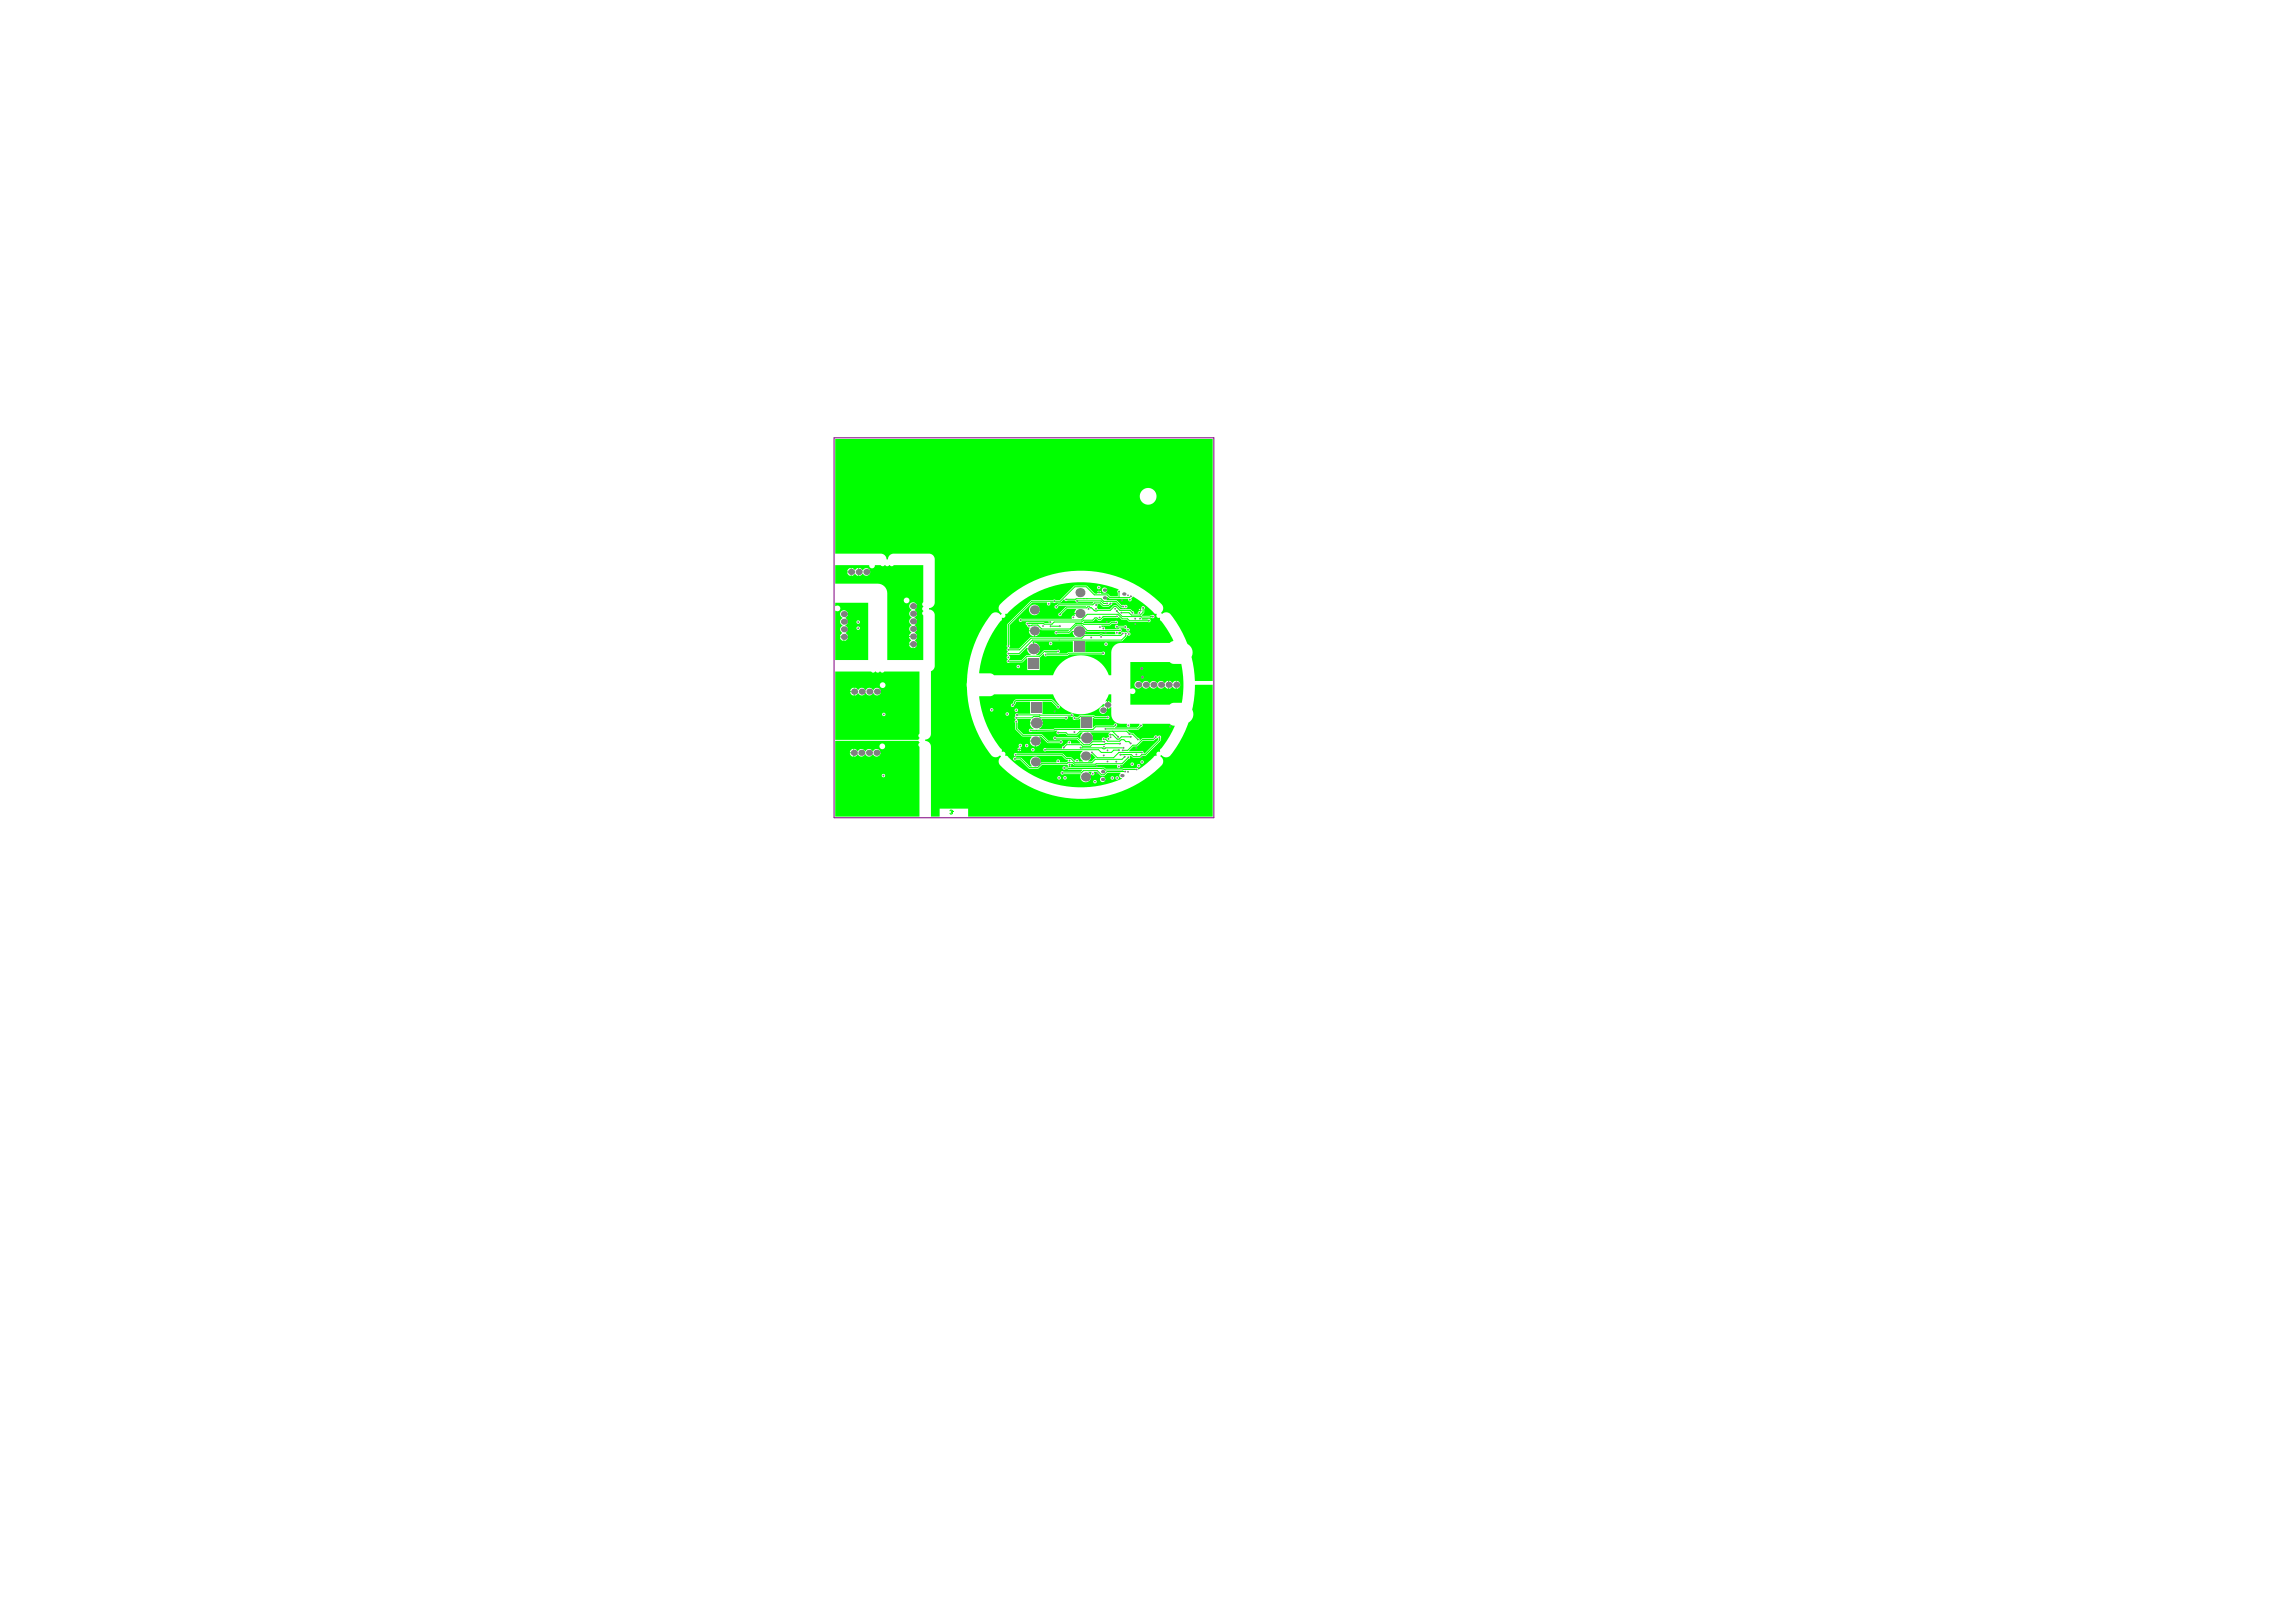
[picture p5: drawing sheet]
<svg xmlns="http://www.w3.org/2000/svg" width="420mm" height="297mm" viewBox="0 0 420 297" stroke-linecap="round" stroke-linejoin="round" font-family="sans-serif">
<path d="M152.7 80.1h69.5v69.6h-69.5z" fill="none" stroke="#800080" stroke-width=".18"/>
<g fill="#0f0">
<path d="M207.5 136.6h.7l1.1-1h1.9l.8-.6 .1 .4-2.5 2.5h-.2a.37 .37 0 0 0-.1-.4 .37 .37 0 0 0-.4 0h-2.2z"/>
<path d="M184.1 112.4l.2-.1a18.7 18.7 0 0 1 20.5-4.3l-.2 .2 .1 1h-1.4l-.6-.5h-1.1v-.2l-1.2 .2-1.4-1.5h-2.2l-2.8 2.6-1-.1-.2 .1h-4l-4.4 4.5v3.7l-.1 .3 .2 .2a.46 .46 0 0 0 0 .8 .38 .38 0 0 0-.2 .4 .38 .38 0 0 0 .2 .3 .38 .38 0 0 0-.2 .4 .38 .38 0 0 0 .2 .3 .31 .31 0 0 0-.2 .5 .31 .31 0 0 0 .5 0h2.4l.8-.8 .1 2.2h2.2v-2.2l.8-.7a.31 .31 0 0 0 .2 .4 .31 .31 0 0 0 .4-.1h3.7l.4-.2h6a.32 .32 0 0 0 .5 0 .32 .32 0 0 0-.1-.5 .32 .32 0 0 0-.4 0h-3.1v-1.9h6.6l1-.9 .1-.3a.35 .35 0 0 0 .5 .1 .35 .35 0 0 0 0-.6 .35 .35 0 0 0-.5 .1l-.3-.2-.3 .2-.3-.2-.4 .5h-.3v-.4a.45 .45 0 0 0 .6-.4l-.3-.3 1.2 .1a.32 .32 0 0 0 .2 .5 .32 .32 0 0 0 .3-.4 .32 .32 0 0 0-.5-.2 .36 .36 0 0 0 0-.5 .36 .36 0 0 0-.5 0h-1.1a.32 .32 0 0 0-.4-.1 .32 .32 0 0 0-.1 .4 .32 .32 0 0 0 .4 .2l.4 .1-.2 .1-2.5-.1a.37 .37 0 0 0-.2-.4 .37 .37 0 0 0-.4 .1v-.3h1.4l.4-.3h.7a.32 .32 0 0 0 .4-.1 .32 .32 0 0 0-.1-.4 .32 .32 0 0 0-.4 0l-.7 .1-.3 .3h-4.6l-.1-.2 .1-.2h1.6l.5-.4h.1a.65 .65 0 0 0 .9 .3l.5-.5h2.5l.3-.2 .5 .6h.9l.5 .3h3.4a.32 .32 0 0 0 .4 0 .32 .32 0 0 0-.1-.5 .32 .32 0 0 0-.4 .1h-1l-.1-.2 1.8-.1a.35 .35 0 0 0 .4 0 .35 .35 0 0 0 0-.5l-.2-.1-.5 .2h-1.5l.5-.6v-.7a.35 .35 0 0 0-.3-.5 .35 .35 0 0 0-.3 .5v.3l-.4 .1-.2 .6h-.6l-.1-.4-.6-.5h-1.9l-.8-.7h-.4l-.7 .7h-2.2l-.2-.4 .2-.3h-.3v-.2h.7l.5 .4h1l.7-.4 .1-.3h.5l1 .9 .4 .1h.3a.32 .32 0 0 0 .5-.1 .32 .32 0 0 0-.1-.4 .32 .32 0 0 0-.4 0l-.2-.1-.4 .1-.9-.9h-1.8l.1-.6 .5 .3h3.3a.37 .37 0 0 0 .4 .5 .37 .37 0 0 0 .2-.6l.3-.3a18.7 18.7 0 0 1 4.1 3.1l.3 .1a.49 .49 0 0 0 0 .6 .49 .49 0 0 0 .6 .1v.3l.1 .3a14 14 0 0 1 2.3 3.6l-.6 .4h-9a1.75 1.75 0 0 0-1.7 1.7v4.2h-.5a5.4 5.4 0 0 0-5.1-3.7 5.4 5.4 0 0 0-5.1 3.7h-10.8l-.7-.4h-2a18 18 0 0 1 4.1-9.8v-.3a.54 .54 0 0 0 .6-.1 .54 .54 0 0 0 .1-.6zM200.8 107.5a.35 .35 0 0 0 .7 0 .35 .35 0 0 0-.7 0zM201.3 108.1v.2h.3zM201 108.1l-.1 .2h.2v-.2zM201.7 108a.5 .5 0 0 0 1 0 .5 .5 0 0 0-1 0zM208.6 111.4l-.1 .3h.2v-.3zM202.2 117.9a.32 .32 0 0 0 .6 0 .32 .32 0 0 0-.6 0zM186.1 122a.32 .32 0 0 0 .6 0 .32 .32 0 0 0-.6 0z"/>
<path d="M152.9 122.9h6.6a.51 .51 0 0 0 .8 0 .51 .51 0 0 0 .9 0l.2 .2 .5-.2h6.4v11.4a.51 .51 0 0 0 .1 .8l-.3 .3h-15.2zM161.1 125.4a.53 .53 0 0 0 1 0 .53 .53 0 0 0-1 0zM155.8 126.1l-.1 .4h.6v-.7zM156.5 125.8v1.5l.3-.1 .3-.3a.86 .86 0 0 0 1.4-.1 .77 .77 0 0 0 .7 .5 .77 .77 0 0 0 .7-.5 .7 .7 0 0 0 1.1 .3 .7 .7 0 0 0 0-1.1 .7 .7 0 0 0-1.1 .3 .85 .85 0 0 0-1.5 0 .78 .78 0 0 0-1.3 0l-.3-.3zM155.7 126.7l.2 .5 .4 .1v-.6zM161.5 130.8a.32 .32 0 0 0 .6 0 .32 .32 0 0 0-.6 0z"/>
<path d="M206.9 121.2h7.3l.6 .3h1.5a18.5 18.5 0 0 1 .1 7.1h-1.6l-.6 .4h-7.3v-2a.57 .57 0 0 0 .8-.1 .57 .57 0 0 0 0-.8 .57 .57 0 0 0-.8 0zM214 124.6v1.5l.6-.4 .7 .4v-1.5l-.6 .4zM208 124.8a.73 .73 0 0 0 0 1.1 .73 .73 0 0 0 1.1-.3 .77 .77 0 0 0 .7 .4 .77 .77 0 0 0 .7-.4 .77 .77 0 0 0 .7 .4 .77 .77 0 0 0 .7-.4 .78 .78 0 0 0 1.4 0l.2 .3 .4 .2v-1.5l-.4 .1-.2 .3a.86 .86 0 0 0-1.5 .1 .77 .77 0 0 0-.7-.5 .77 .77 0 0 0-.7 .5 .77 .77 0 0 0-.7-.5 .77 .77 0 0 0-.7 .5 .7 .7 0 0 0-1-.3zM215.4 124.6v.6h.7l-.2-.3zM215.4 125.4v.7l.4-.2 .3-.5z"/>
<path d="M152.9 103.4h6.2a.53 .53 0 0 0 .6 .6 .53 .53 0 0 0 .5-.6h1a.51 .51 0 0 0 .9 0 .51 .51 0 0 0 .8 0l.3 .2 .4-.2h5.4v6.8a.51 .51 0 0 0 .1 .9 .51 .51 0 0 0 0 .8l-.3 .3 .2 .4v8.2h-6.6v-12.2a1.75 1.75 0 0 0-1.7-1.8h-7.8zM155.9 103.9v1.5l.6-.4 .6 .4v-1.5l-.5 .4zM155.4 104.1l-.3 .5h.6v-.7zM157.3 103.9v1.5l.4-.1 .2-.3a.73 .73 0 0 0 1.2 .1 .73 .73 0 0 0-.4-1.1h-.4l-.3 .4zM155.1 104.8l.1 .3 .5 .3v-.6zM165.5 109.9a.53 .53 0 0 0 1 0 .53 .53 0 0 0-1 0zM166.7 110.4a.81 .81 0 0 0 .2 1.3 .77 .77 0 0 0-.4 .7 .77 .77 0 0 0 .4 .7 .77 .77 0 0 0-.4 .7 .77 .77 0 0 0 .4 .7 .78 .78 0 0 0 0 1.3l-.3 .2-.2 .4h1.5l-.2-.4-.2-.2a.86 .86 0 0 0-.1-1.4 .77 .77 0 0 0 .5-.7 .77 .77 0 0 0-.5-.7 .77 .77 0 0 0 .5-.7 .77 .77 0 0 0-.5-.7 .7 .7 0 0 0 .4-1 .7 .7 0 0 0-1.1-.2zM166.4 116.6l.4 .5-.4 .7h1.5l-.4-.6 .4-.6zM167.3 118v.6l.4-.3 .2-.3zM166.4 118l.2 .3 .5 .3v-.6z"/>
<path d="M152.9 80.3h69.1v44.3h-3.2l-.4-3.3a2.88 2.88 0 0 1-.1-1.9 2.16 2.16 0 0 0-1-1.6l-1.3-2.9-1.7-2.4a1.11 1.11 0 0 0-1.6-.2l-.1-.2a1.04 1.04 0 0 0 .2-1.3l-1.4-1.4-1.9-1.4-3.1-1.7-2.2-.9-2.2-.5-3.5-.4h-2.4l-2.3 .3-3.4 1-2.1 1-2 1.2-1.9 1.4-1.3 1.2a1.14 1.14 0 0 0 .3 1.7l-.1 .2a1.19 1.19 0 0 0-1.8-.1l-1.7 2.5-1.4 3.1-1 3.3-.4 4 .4 4 1 3.4 1.4 3.1 1.7 2.4a1.05 1.05 0 0 0 1.6 0l.2 .2a1.17 1.17 0 0 0-.2 1.7l1.3 1.2 1.9 1.4 2 1.2 2.1 .9 3.4 1 2.4 .3 2.3 .1 3.5-.4 2.2-.6 2.2-.8 3.1-1.7 1.9-1.4 1.3-1.3a1.05 1.05 0 0 0-.3-1.6l.2-.2a1.13 1.13 0 0 0 1.7 0l1.7-2.4 1.7-3.6a1.73 1.73 0 0 0 .6-2.3l.3-1.7 .2-2.8 3.2-.1v24.2h-44.8v-1.5h-5.2v1.5h-1.6v-12.8a1.04 1.04 0 0 0-1-1.1l.1-.3a1.05 1.05 0 0 0 .9-1v-11.5h.2a1.07 1.07 0 0 0 .5-.9v-9.4a1.05 1.05 0 0 0-1-.9l.1-.3a1.05 1.05 0 0 0 .9-1.1v-8a1.05 1.05 0 0 0-.9-.9h-6.7a1.04 1.04 0 0 0-.9 1.1h-.3v-.2a1.05 1.05 0 0 0-1-.9h-8.4zM208.7 90.8a1.54 1.54 0 0 0 3 0 1.54 1.54 0 0 0-3 0z"/>
<path d="M189 110.3h2.7a.37 .37 0 0 0 .3 .5 .37 .37 0 0 0 .3-.5l.8 .1 1.1-.2 .6-.5a.39 .39 0 0 0 .3 .3 .39 .39 0 0 0 .3-.1h1.5a.32 .32 0 0 0 .1 .3 .32 .32 0 0 0 .4 0l2.8 .1-.2 .2h-6.2l-.4 .3a.32 .32 0 0 0-.3 .3 .32 .32 0 0 0 .3 .3 .32 .32 0 0 0 .3-.3l.1-.2 5.1 .1h-3.7l-1.2 1.1a.32 .32 0 0 0-.2 .4 .32 .32 0 0 0 .3 .3 .32 .32 0 0 0 .3-.4l.9-.9h1.7l-.3 .7h1v.2h-1l.1 .3a.41 .41 0 0 0-.5 .1 .41 .41 0 0 0-.1 .5h-9.2a.32 .32 0 0 0-.4 0 .32 .32 0 0 0 .1 .5 .32 .32 0 0 0 .4-.1l5.2 .1v.1l-.4 .1-3.6-.1a.32 .32 0 0 0-.5 .1 .32 .32 0 0 0 .3 .5l.1 .3 .3 .1-.1 .5h2v-.3l.3 .2 5 .1-.1 .2h-2a.32 .32 0 0 0-.4 0 .32 .32 0 0 0 0 .4 .32 .32 0 0 0 .4 0h2.1l.6-.6h2.5l.2 .2h5.1l.1 .4-5.5 .1v-.4h-2.3l.4 .9h-8l-2.3 2.1h-1.7l-.1-.1 .2-.3-.1-.3v-3.6zM188.4 111.6a1 1 0 0 0 2 0 1 1 0 0 0-2 0zM189.5 115.5v1l.7-.4 .2-.6zM188.4 115.5l.2 .6 .7 .4v-1z"/>
<path d="M195.8 139.9l.5-.1 .4 .3 7.8-.1a.37 .37 0 0 0 .1 .5 .37 .37 0 0 0 .5 0 .37 .37 0 0 0 0-.5l.5-.1 1-1a.39 .39 0 0 0 .3-.6l.6 .4h1.2l.4-.4h.6l2.7-2.7 .1-.4a.35 .35 0 0 0-.1-.6 .35 .35 0 0 0-.5 .2 .31 .31 0 0 0-.4-.2 .31 .31 0 0 0-.2 .3l-.2 .2h-2l-.4 .4-.1-.3-1.1-1-.7-.2-.4-.3 1.9-.1 .6-.5a.39 .39 0 0 0 .2-.6h5.1l.4 .3h.4a15.5 15.5 0 0 1-2.6 4.5v.2a.54 .54 0 0 0-.6 .2 .54 .54 0 0 0-.1 .6l-.4 .1a11.5 11.5 0 0 1-2.9 2.4l-.3-.3-2.6 .2h-3.1l-.2-.2-.5-.1h-6h-.1zM208.8 139.5a.32 .32 0 0 0 .6 0 .32 .32 0 0 0-.6 0zM207 139.9a.32 .32 0 0 0 .6 0 .32 .32 0 0 0-.6 0zM195.9 140.1v.2l.3-.2zM208.1 140.1a.35 .35 0 0 0 .7 0 .35 .35 0 0 0-.7 0z"/>
<path d="M179.3 127.4h2l.7-.3h10.8a5.5 5.5 0 0 0 9.3 1.8h.6v-.6h-.3l.6-1.2h.5v1.5l-.6-.3v1.4l.6-.3a2.87 2.87 0 0 0 .5 2.6l.9 .4 1.5 .2a.32 .32 0 0 0 0 .4 .32 .32 0 0 0 .4 0 .32 .32 0 0 0 0-.4h1.9l-.5 .6h-4v-.2a.32 .32 0 0 0 .3-.3 .32 .32 0 0 0-.3-.3 .32 .32 0 0 0-.3 .3l-3.3 .1-.5 .3v-1.7l.3 .1h2.2a.32 .32 0 0 0 .4 0 .32 .32 0 0 0 0-.4 .32 .32 0 0 0-.4 0h-2.1l-.3-.2h-2.4l-.4 .3h-.5a.32 .32 0 0 0-.4 0 .32 .32 0 0 0 0 .5 .32 .32 0 0 0 .4 0l.9-.2v1.8h-4.7l-.2 .1-2.6 .1 .5-.6 .1-.5h-2.3l.2 .7 .4 .3-.3 .1a.32 .32 0 0 0-.4-.1 .32 .32 0 0 0 0 .5 .32 .32 0 0 0 .4 0l4.1-.1 .2-.1 .4 .1a.31 .31 0 0 0-.1 .5 .31 .31 0 0 0 .5 0h1.1l.4 .3h1.7l.6-.6h.4l-.4 1h2.3l-.5-1h3.6a.44 .44 0 0 0-.1 .7l-.1 .2-.2 .1a.59 .59 0 0 1-.8 0l-.3 .2 .1 .3h-1.7v-.4h-2.3l-.1 .2-.5-.4-3.9-.1a.32 .32 0 0 0-.4 .1 .32 .32 0 0 0 0 .4 .32 .32 0 0 0 .5 0h3.7l.7 .7-1.7 .1a.38 .38 0 0 0-.3-.5 .38 .38 0 0 0-.4 .5h-.2l-.6 .5-.2 .4h-2.8a.32 .32 0 0 0-.5 0 .32 .32 0 0 0 0 .4 .32 .32 0 0 0 .5 0h6.6l-.5 .9h2.1v-.3l.8 .7-.8 .7h-.6l.4-.4 .2-.5h-2.1l.2 .5 .4 .3-.8 .1a.38 .38 0 0 0-.3-.5 .38 .38 0 0 0-.4 .3l-.7-.6h-.8l-.8-.7h-8.4a.32 .32 0 0 0-.4 0 .32 .32 0 0 0 0 .5 .32 .32 0 0 0 .5-.1h8.2l.7 .7 .4 .1v.2l-.3 .2h-1.2a.34 .34 0 0 0-.4-.5 .34 .34 0 0 0-.2 .5h-2.9a1.01 1.01 0 0 0-1.4-.9 1.01 1.01 0 0 0-.2 1.7h-.3l-1.6-1.6-1-.1a.32 .32 0 0 0-.5 .1 .32 .32 0 0 0 .1 .4 .32 .32 0 0 0 .4 0h.8l1.7 1.6h1.6l.7-.7h4.6l.2 .3h-.5a.32 .32 0 0 0-.5 0 .32 .32 0 0 0 0 .5 .32 .32 0 0 0 .5 0l3.1 .2-.3 .2h-3.2a.32 .32 0 0 0-.4 0 .32 .32 0 0 0 0 .5 .32 .32 0 0 0 .4 0h3.2a1 1 0 0 0 .5 1.4 1 1 0 0 0 1.3-.5 1 1 0 0 0-.4-1.3h.6a.35 .35 0 0 0 0 .5 .35 .35 0 0 0 .5 0 .35 .35 0 0 0-.1-.5h.5l.8 .7h.6l.6-.6h2.4l-.1 .1a.55 .55 0 0 0-.1 .6 .55 .55 0 0 0 .4 .4 18.9 18.9 0 0 1-21.1-4.2h-.2a.54 .54 0 0 0-.1-.6 .54 .54 0 0 0-.6-.2v-.2a18 18 0 0 1-4.1-9.9zM201.4 129.6a.7 .7 0 0 0 .5 1.1 .7 .7 0 0 0 .7-1l.1-.6h-.6v.2l-.4 .1zM185.9 128.1l-.5 .7a.32 .32 0 0 0-.3 .3 .32 .32 0 0 0 .3 .3 .32 .32 0 0 0 .3-.3l.4-.7h2.5v2.2h-2.2a.35 .35 0 0 0-.5 0 .35 .35 0 0 0 0 .5 .4 .4 0 0 0 .1 .7l-.2 .2 .1 1.5 1.3 1.3h1.6l-.3 .7h2.1l-.4-.6 .4-.1 1.2 1.2h2.2a.32 .32 0 0 0 .5 0 .32 .32 0 0 0 0-.4 .32 .32 0 0 0-.5 0h-2l-1.3-1.2h-3.4l-1-1.1 .1-1.3-.2-.3 2.5-.1-.1 .6h2.3l-.2-.6h4.3a.36 .36 0 0 0 .4 0 .36 .36 0 0 0 .1-.5h.5a.32 .32 0 0 0 .5 0 .32 .32 0 0 0 0-.4 .32 .32 0 0 0-.5 0h-5.1v-2.3h1.6l.9 .9a.32 .32 0 0 0 .3 .4 .32 .32 0 0 0 .3-.3 .32 .32 0 0 0-.3-.4l-1.1-1zM181.2 129.9a.35 .35 0 0 0 .7 0 .35 .35 0 0 0-.7 0zM185.7 130a.35 .35 0 0 0 .7 0 .35 .35 0 0 0-.7 0zM184.1 130.7a.32 .32 0 0 0 .6 0 .32 .32 0 0 0-.6 0zM189.6 135.7l.1 .9 .7-.4 .2-.5zM188.5 135.7l.4 .7 .6 .2v-.9zM187.7 136.5a.32 .32 0 0 0 .6 0 .32 .32 0 0 0-.6 0zM186.6 136.2l-.1 .3 .1 .3-.3 .3h.7l-.2-.3a.35 .35 0 0 0 .3-.4 .35 .35 0 0 0-.5-.2zM186.7 137.2v.3l.3-.3zM186.3 137.2l.2 .3v-.3zM188.8 137.2a.32 .32 0 0 0 .6 0 .32 .32 0 0 0-.6 0zM194.7 142.4a.32 .32 0 0 0 .6 0 .32 .32 0 0 0-.6 0zM193.6 142.4a.32 .32 0 0 0 .6 0 .32 .32 0 0 0-.6 0zM204.2 142.4a.32 .32 0 0 0 .6 0 .32 .32 0 0 0-.6 0zM203.3 142.4a.35 .35 0 0 0 .7 0 .35 .35 0 0 0-.7 0zM201.4 142.7a.5 .5 0 0 0 1 0 .5 .5 0 0 0-1 0zM200.2 143.1a.32 .32 0 0 0 .6 0 .32 .32 0 0 0-.6 0z"/>
<path d="M184.7 119.9l1.9-.1 1.4-1.3v.2h1.1v-1.1l-.1-.1 .1-.1h7.3v1.9h-.8l-.3 .3h-3.6l-.4-.2h2.2a.32 .32 0 0 0 .4 0 .32 .32 0 0 0 0-.4 .32 .32 0 0 0-.4 0h-2.4l-.9 .9h-.5l.5-.6 .2-.5h-2.4l.2 .5 .5 .6h-.8l-.9 .9-2.3-.1a.46 .46 0 0 0 0-.8zM192 117.8a.35 .35 0 0 0 .7 0 .35 .35 0 0 0-.7 0zM189.3 117.6v1.1h1.1a1.16 1.16 0 0 0-1.1-1.1z"/>
<path d="M152.9 135.6h15.2l.3 .2a.51 .51 0 0 0-.1 .9v12.8h-15.4zM161 136.6a.55 .55 0 0 0 1.1 0 .55 .55 0 0 0-1.1 0zM155.7 137.3l-.1 .4h.6v-.7zM156.4 137v1.5l.4-.1 .2-.3a.86 .86 0 0 0 1.4-.1 .77 .77 0 0 0 .7 .5 .77 .77 0 0 0 .7-.5 .7 .7 0 0 0 1.1 .3 .7 .7 0 0 0 0-1.1 .7 .7 0 0 0-1.1 .3 .85 .85 0 0 0-1.4 0 .78 .78 0 0 0-1.4 0l-.2-.3zM155.6 137.9l.3 .5 .3 .1v-.6zM161.4 141.9a.35 .35 0 0 0 .7 0 .35 .35 0 0 0-.7 0z"/>
<path d="M152.9 110.3h6v10.5h-6v-9a.57 .57 0 0 0 .8-.1 .57 .57 0 0 0 0-.7 .57 .57 0 0 0-.8-.1zM156.8 113.9a.32 .32 0 0 0 .6 0 .32 .32 0 0 0-.6 0zM156.8 115a.32 .32 0 0 0 .6 0 .32 .32 0 0 0-.6 0zM154.1 111.8a.81 .81 0 0 0 .1 1.3 .77 .77 0 0 0-.4 .7 .77 .77 0 0 0 .4 .7 .78 .78 0 0 0 0 1.4l-.3 .2-.1 .4h1.4l-.1-.4-.3-.2a.86 .86 0 0 0 0-1.5 .77 .77 0 0 0 .4-.7 .77 .77 0 0 0-.4-.7 .7 .7 0 0 0 .3-1 .7 .7 0 0 0-1-.2zM154.6 116.7v.6l.5-.3 .1-.3zM153.8 116.7l.3 .5 .3 .1v-.6z"/>
</g>
<g fill="none" stroke="#0f0" stroke-width=".18">
<path d="M186.8 113.5h11.2l1.1-1.1h5.6l.8 .9h.9l.4 .3h3.5M192.4 114.6h1.6M192.4 114.6h.1M193.7 119.2h-2.5l-.9 .9h-2.3l-.9 .9h-2.5M194.1 114.6h-.1M195.2 109.7h1.7l.1-.1h4.6l.5 .5h2.2l.9 .9h.4M197.2 110h4.4l.5 .4h.6M198.5 109.6h.1M199 109.6h.1M201.9 112.9l-.4 .5h-.4l-.3-.3h-.3l-.4 .4h-1.7l-.4 .3h-5l-.4 .4-4.5-.1M201.9 112.9h.1M202 119.5h-6.3l-.3 .3h-4"/>
<path d="M203.3 110.4l-.4 .4h-.9l-.5-.5h-1.1l-.3 .4h-6.3l-.4 .4M204.4 113.9l-.9 .1-.4 .3h-4.7l-.2-.2h-1.3l-1 1h-5.2l-.7-.7-1.6 .1M204.4 114.7l1.6 .1M204.5 111.8l1 1h5.6M204.5 111.8h.1M204.5 112.8l-2.6 .1M204.9 108.3v1.1M205 115.4h-6l-1-1h-.9l-1.5 1.4h-2.2M205.5 115.9l-.3 .4h-3.3l-.2-.1-.4 .1h-2.8l-.5 .5h-9.2l-2.2 2.1h-2M205.5 115.9h.1M206.1 116v.4l-.8 .7h-16.3l-2.4 2.5h-2M207.1 109.1l-.3 .3h-3.6l-.5-.5h-2.3l-1.5-1.5h-2.1l-2.7 2.6h-5.2l-4.3 4.3v3.9"/>
<path d="M207.3 112.1l-.4-.4h-1.9l-.7-.7h-.3l-.7 .7h-2.4l-.1 .1h-.3l-.7-.6-.7-.1-.2 .1h-3.7l-1.1 1.3M209.3 111.2v.9l-.5 .5h-1.7l-.4-.5h-1.4M185.4 129.1l.6-.9h6.6l1.1 1.2M185.9 138.1h8.6l.7 .7h.9l.7 .8h3.1l.6-.6h4.9l.5-.5M186.1 131.4h2.9l.2-.3h1l.3 .3h4.7M186.1 132.1v1.3l1.2 1.2h3.4l1.2 1.2h2.3M186.2 130.8l10 .1M186.2 130.8v.1M191.3 137.2h9.8l.5 .5h1.9l.4-.4h1M193.1 135.1h4.1l1.2 1.2h1l.6-.6h2.2M193.7 134.1h1.5l.3 .3h1.7l.5-.6h8.6l.5 .5h.5l1 1M197.8 136.8l4 .1 .2 .1h.3l.2-.1h3.2"/>
<path d="M198.1 136.9h.1M199.9 137.7l1 1h3l1-1h4.1M202.1 135.3h.3l.4 .4h2.2l.3-.3h.5l.3 .3h.6l.3 .4M202.8 131.3h-2.4l-.2-.2h-2.4l-.3 .3h-.8M203.3 134.4l.4 .1 .8 .8h.4l.4-.4h1.7M203.7 133.8l1 1.1M204.2 132.7l-.3 .3h-3.3l-.5 .5h-7l-.1 .1-4.3 .1M205.1 136.1l-5.1 .2-.4 .3h-1.4l-.3-.3h-2.6l-.6 .5M205.7 136.9h.1M206.6 138.6l-1.2 1.2-8.7 .1-.3-.3h-.9l-.2 .2h-4.6l-.7 .7h-1.5l-1.6-1.6h-1.1M208.9 132.8l-.6 .6h-5.9M209 137.7h.1"/>
<path d="M211.6 134.9l-.4 .4h-2l-1.1 1.1h-.7l-.9 .9h-1M212.3 134.9v.6l-2.7 2.6h-.6l-.3 .4h-1.2l-.4-.4h-2M173.9 148.4l.4-.1 .1 .2M174.1 148.6h.2M174.3 148.6l.1 .1-.1 .3-.4-.1M174.4 148.5h.1M174.4 148.5l-.1 .1M194.8 140.6l6.9 .1h.4l.2 .2 5.8-.1M205.8 140.8h.1M206 141.2h-3.3l-.6 .6h-.5l-.7-.8h-2.5l-.4 .5h-3.5M206.2 140.8h.1"/>
</g>
<g fill="#808080">
<circle cx="194.1" cy="112.5" r=".17"/>
<circle cx="201.2" cy="108.4" r=".17"/>
<circle cx="202.8" cy="139.4" r=".17"/>
<circle cx="211.1" cy="112.8" r=".17"/>
<circle cx="211.6" cy="134.9" r=".17"/>
<circle cx="212.3" cy="134.9" r=".17"/>
<circle cx="193.4" cy="111.1" r=".17"/>
<circle cx="192" cy="110.5" r=".17"/>
<circle cx="186.1" cy="130" r=".17"/>
<circle cx="186.1" cy="131.4" r=".17"/>
<circle cx="185.4" cy="129.1" r=".17"/>
<circle cx="186.1" cy="132.1" r=".17"/>
<circle cx="209.1" cy="139.5" r=".17"/>
<circle cx="193.7" cy="134.1" r=".17"/>
<circle cx="193.7" cy="129.4" r=".17"/>
<circle cx="193.7" cy="139.3" r=".17"/>
<circle cx="204.7" cy="134.9" r=".17"/>
<circle cx="181.6" cy="129.9" r=".17"/>
<circle cx="204.4" cy="139.4" r=".17"/>
<circle cx="206.5" cy="141.3" r=".17"/>
<circle cx="206.8" cy="134.3" r=".17"/>
<circle cx="208.3" cy="135.3" r=".17"/>
<circle cx="204.2" cy="111.4" r=".17"/>
<circle cx="197.2" cy="110" r=".17"/>
<circle cx="193.7" cy="119.2" r=".17"/>
<circle cx="184.6" cy="121" r=".17"/>
<circle cx="202.7" cy="110.4" r=".17"/>
<circle cx="203.3" cy="110.4" r=".17"/>
<circle cx="204.4" cy="114.7" r=".17"/>
<circle cx="206" cy="114.8" r=".17"/>
<circle cx="200.7" cy="111.4" r=".17"/>
<circle cx="199.3" cy="111.4" r=".17"/>
<circle cx="194.1" cy="114.6" r=".17"/>
<circle cx="192.4" cy="114.6" r=".17"/>
<circle cx="191" cy="114.6" r=".17"/>
<circle cx="192.3" cy="113.9" r=".17"/>
<circle cx="201.4" cy="114.8" r=".17"/>
<circle cx="188.4" cy="114.5" r=".17"/>
<circle cx="188.1" cy="114.1" r=".17"/>
<circle cx="195.8" cy="139.2" r=".17"/>
<circle cx="195.8" cy="140" r=".17"/>
<circle cx="197.2" cy="139.2" r=".17"/>
<circle cx="202.1" cy="136.7" r=".17"/>
<circle cx="195.8" cy="135.9" r=".17"/>
<circle cx="197.8" cy="136.8" r=".17"/>
<circle cx="205.7" cy="136.9" r=".17"/>
<circle cx="202.1" cy="138.3" r=".17"/>
<circle cx="196.7" cy="134" r=".17"/>
<circle cx="196.7" cy="131.4" r=".17"/>
<circle cx="202.8" cy="131.3" r=".17"/>
<circle cx="202.9" cy="135.2" r=".17"/>
<circle cx="184.4" cy="130.7" r=".17"/>
<circle cx="189.1" cy="137.2" r=".17"/>
<circle cx="186.8" cy="136.4" r=".17"/>
<circle cx="186.6" cy="137.1" r=".17"/>
<circle cx="188" cy="136.5" r=".17"/>
<circle cx="186.2" cy="130.9" r=".17"/>
<circle cx="185.9" cy="138.1" r=".17"/>
<circle cx="185.8" cy="138.9" r=".17"/>
<circle cx="206" cy="141.2" r=".17"/>
<circle cx="203.6" cy="142.4" r=".17"/>
<circle cx="204.5" cy="142.4" r=".17"/>
<circle cx="201.2" cy="107.5" r=".17"/>
<circle cx="207.1" cy="109.1" r=".17"/>
<circle cx="206.5" cy="109" r=".17"/>
<circle cx="208.5" cy="140.1" r=".17"/>
<circle cx="193.9" cy="142.4" r=".17"/>
<circle cx="195" cy="142.4" r=".17"/>
<circle cx="204.4" cy="113.9" r=".17"/>
<circle cx="204.5" cy="112.8" r=".17"/>
<circle cx="204.5" cy="111.8" r=".17"/>
<circle cx="204.8" cy="140.3" r=".17"/>
<circle cx="200.8" cy="140.2" r=".17"/>
<circle cx="202.5" cy="117.9" r=".17"/>
<circle cx="202.4" cy="115.8" r=".17"/>
<circle cx="201.6" cy="116.6" r=".17"/>
<circle cx="207" cy="134.9" r=".17"/>
<circle cx="157.1" cy="115" r=".17"/>
<circle cx="157.1" cy="113.9" r=".17"/>
<circle cx="200.8" cy="141.5" r=".17"/>
<circle cx="207.3" cy="139.9" r=".17"/>
<circle cx="200.5" cy="143.1" r=".17"/>
<circle cx="209" cy="122.3" r=".28"/>
<circle cx="209.2" cy="123.9" r=".28"/>
<circle cx="206.5" cy="115.3" r=".17"/>
<circle cx="206.7" cy="116" r=".17"/>
<circle cx="205" cy="115.4" r=".17"/>
<circle cx="205.5" cy="115.9" r=".17"/>
<circle cx="206.1" cy="116" r=".17"/>
<circle cx="209.3" cy="111.2" r=".17"/>
<circle cx="214.2" cy="133" r=".17"/>
<circle cx="193.1" cy="130.2" r=".17"/>
<circle cx="209.1" cy="138.6" r=".17"/>
<circle cx="208" cy="138.1" r=".17"/>
<circle cx="208" cy="136.9" r=".17"/>
<circle cx="202.8" cy="137.3" r=".17"/>
<circle cx="205.4" cy="140.3" r=".17"/>
<circle cx="184.6" cy="119.6" r=".17"/>
<circle cx="184.6" cy="118.9" r=".17"/>
<circle cx="184.6" cy="118.2" r=".17"/>
<circle cx="184.6" cy="120.3" r=".17"/>
<circle cx="199.9" cy="137.7" r=".17"/>
<circle cx="202.1" cy="135.3" r=".17"/>
<circle cx="202.2" cy="135.7" r=".17"/>
<circle cx="207" cy="136.1" r=".17"/>
<circle cx="205.9" cy="138.5" r=".17"/>
<circle cx="209.1" cy="137.7" r=".17"/>
<circle cx="204.9" cy="137.3" r=".17"/>
<circle cx="202" cy="119.6" r=".17"/>
<circle cx="204.9" cy="108.3" r=".17"/>
<circle cx="205.4" cy="109.9" r=".17"/>
<circle cx="207.8" cy="113.2" r=".17"/>
<circle cx="207.8" cy="114.2" r=".17"/>
<circle cx="202.6" cy="113.9" r=".17"/>
<circle cx="193" cy="110" r=".17"/>
<circle cx="201.3" cy="113" r=".17"/>
<circle cx="196.5" cy="113" r=".17"/>
<circle cx="202" cy="115" r=".17"/>
<circle cx="200.7" cy="110.7" r=".17"/>
<circle cx="199.8" cy="116.7" r=".17"/>
<circle cx="195.2" cy="131.4" r=".17"/>
<circle cx="205.5" cy="137.3" r=".17"/>
<circle cx="205.1" cy="136.1" r=".17"/>
<circle cx="194.7" cy="136.8" r=".17"/>
<circle cx="196.2" cy="130.9" r=".17"/>
<circle cx="188.7" cy="133.7" r=".17"/>
<circle cx="191.3" cy="137.2" r=".17"/>
<circle cx="193.1" cy="135.1" r=".17"/>
<circle cx="200.1" cy="141.6" r=".17"/>
<circle cx="194.8" cy="140.6" r=".17"/>
<circle cx="194.5" cy="141.5" r=".17"/>
<circle cx="194.2" cy="135.8" r=".17"/>
<circle cx="210.3" cy="113.6" r=".17"/>
<circle cx="208.7" cy="113.2" r=".17"/>
<circle cx="205.3" cy="112.1" r=".17"/>
<circle cx="186.8" cy="113.5" r=".17"/>
<circle cx="161.7" cy="141.9" r=".17"/>
<circle cx="161.8" cy="130.8" r=".17"/>
<circle cx="203.3" cy="134.4" r=".17"/>
<circle cx="203.3" cy="134.9" r=".17"/>
<circle cx="204.2" cy="132.7" r=".17"/>
<circle cx="206.6" cy="132.8" r=".17"/>
<circle cx="204.5" cy="115.8" r=".17"/>
<circle cx="206.9" cy="109.8" r=".17"/>
<circle cx="186.4" cy="122" r=".17"/>
<circle cx="205.6" cy="111" r=".17"/>
<circle cx="206.1" cy="111" r=".17"/>
<circle cx="206.6" cy="138.6" r=".17"/>
<circle cx="202.4" cy="133.4" r=".17"/>
<circle cx="208.1" cy="140.8" r=".17"/>
<circle cx="205.1" cy="138.1" r=".17"/>
<circle cx="208.9" cy="132.8" r=".17"/>
<circle cx="207.3" cy="112.2" r=".17"/>
<circle cx="195.2" cy="109.7" r=".17"/>
<circle cx="208.8" cy="111.7" r=".17"/>
<circle cx="208.6" cy="112.2" r=".17"/>
<circle cx="193.4" cy="115.8" r=".17"/>
<circle cx="192.4" cy="117.8" r=".17"/>
<circle cx="191.4" cy="119.8" r=".17"/>
<circle cx="202.8" cy="129" r=".52"/>
<circle cx="189.7" cy="132.3" r=".99"/>
<circle cx="189.6" cy="135.6" r=".83"/>
<circle cx="198.9" cy="135.1" r=".99"/>
<circle cx="201.9" cy="130" r=".52"/>
<circle cx="198.7" cy="138.4" r=".83"/>
<circle cx="155.8" cy="104.7" r=".56"/>
<circle cx="157.2" cy="104.7" r=".56"/>
<circle cx="158.6" cy="104.7" r=".56"/>
<circle cx="167.2" cy="117.9" r=".56"/>
<circle cx="167.2" cy="116.5" r=".56"/>
<circle cx="167.2" cy="115.1" r=".56"/>
<circle cx="167.2" cy="113.7" r=".56"/>
<circle cx="167.2" cy="112.3" r=".56"/>
<circle cx="167.2" cy="110.9" r=".56"/>
<circle cx="189.2" cy="118.7" r=".99"/>
<circle cx="197.7" cy="112.3" r=".83"/>
<circle cx="189.4" cy="115.4" r=".83"/>
<circle cx="197.7" cy="108.5" r=".83"/>
<circle cx="202.2" cy="109.4" r=".31"/>
<circle cx="202.2" cy="108" r=".31"/>
<circle cx="189.4" cy="111.6" r=".83"/>
<circle cx="197.5" cy="115.6" r=".99"/>
<circle cx="154.5" cy="116.6" r=".56"/>
<circle cx="154.5" cy="115.2" r=".56"/>
<circle cx="154.5" cy="113.8" r=".56"/>
<circle cx="154.5" cy="112.4" r=".56"/>
<circle cx="211.2" cy="125.3" r=".56"/>
<circle cx="215.3" cy="125.3" r=".56"/>
<circle cx="205.7" cy="108.7" r=".31"/>
<circle cx="208.4" cy="125.3" r=".56"/>
<circle cx="209.8" cy="125.3" r=".56"/>
<circle cx="212.6" cy="125.3" r=".56"/>
<circle cx="214" cy="125.3" r=".56"/>
<circle cx="156.3" cy="137.8" r=".56"/>
<circle cx="159.1" cy="137.8" r=".56"/>
<circle cx="157.7" cy="137.8" r=".56"/>
<circle cx="160.5" cy="137.8" r=".56"/>
<circle cx="189.6" cy="139.4" r=".83"/>
<circle cx="201.9" cy="142.7" r=".31"/>
<circle cx="205.4" cy="141.9" r=".31"/>
<circle cx="201.9" cy="141.2" r=".31"/>
<circle cx="198.7" cy="142.2" r=".83"/>
<circle cx="156.4" cy="126.6" r=".56"/>
<circle cx="157.8" cy="126.6" r=".56"/>
<circle cx="159.2" cy="126.6" r=".56"/>
<circle cx="160.6" cy="126.6" r=".56"/>
</g>
<g fill="#808080">
<path d="M197.9 131.3h2v2h-2z" fill-rule="evenodd"/>
<path d="M188.2 120.5h2v2h-2z" fill-rule="evenodd"/>
<path d="M188.7 128.6h2v2h-2z" fill-rule="evenodd"/>
<path d="M196.6 117.4h1.9v1.9h-1.9z" fill-rule="evenodd"/>
</g>
</svg>
